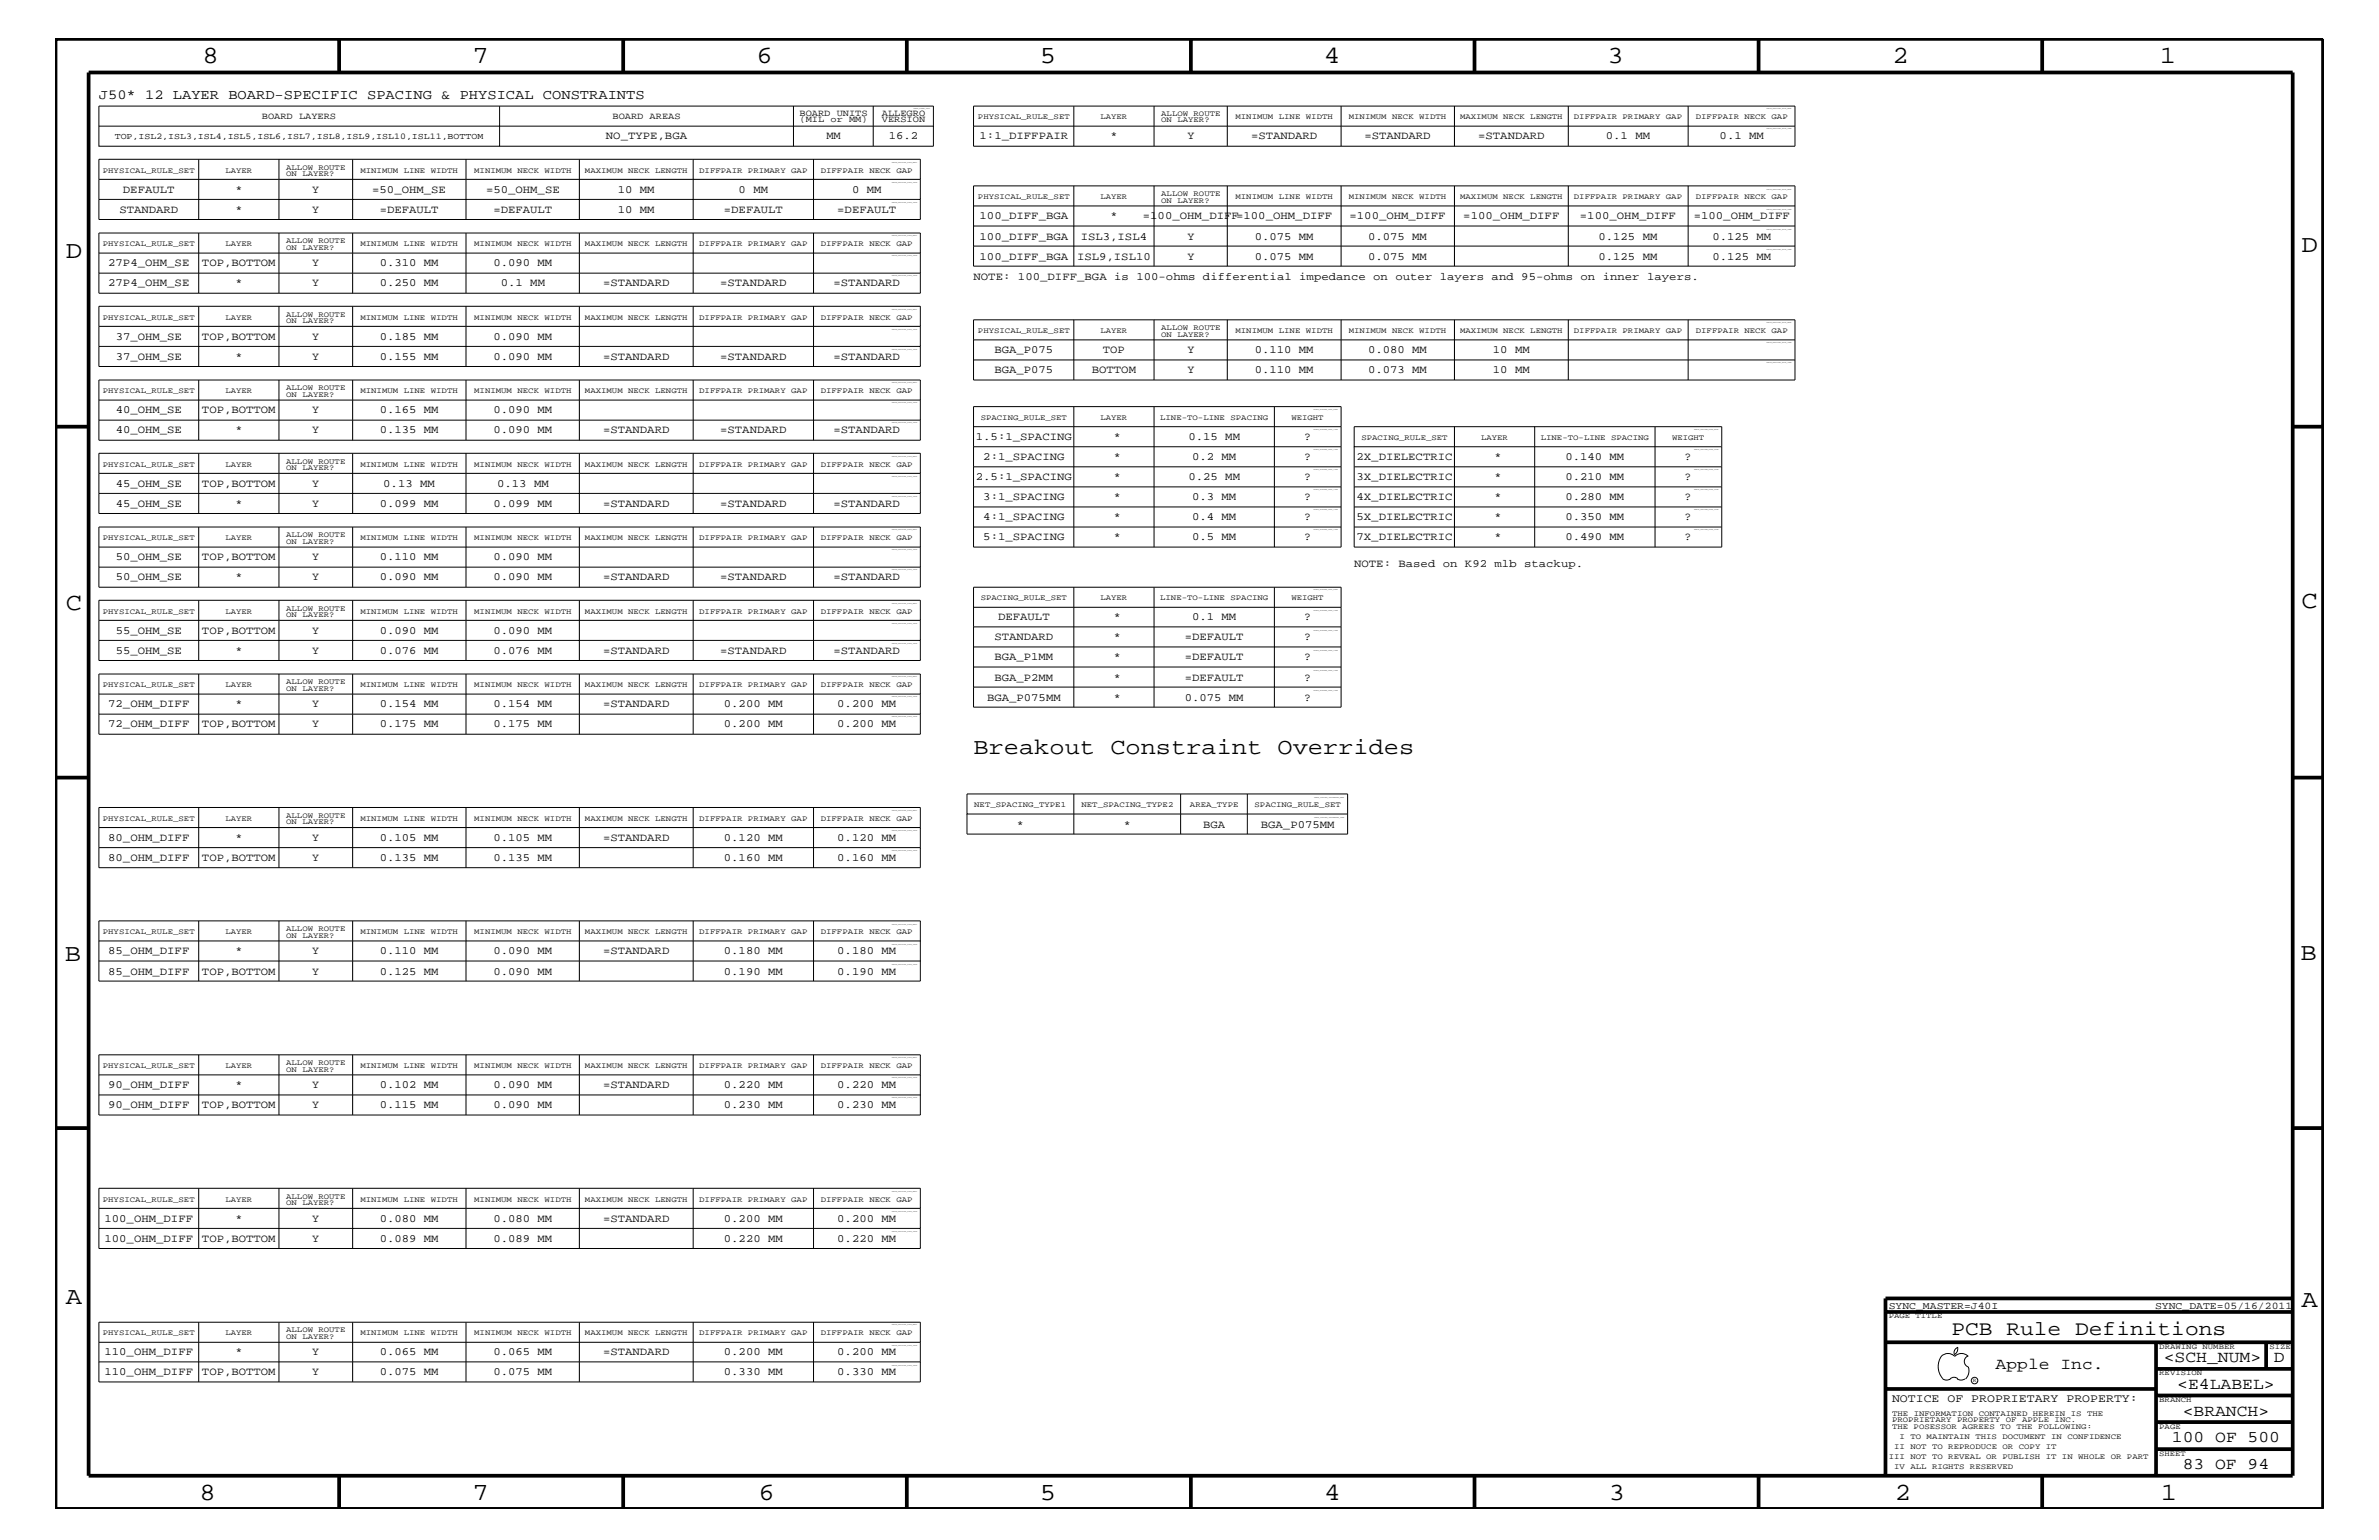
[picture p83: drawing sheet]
<svg xmlns="http://www.w3.org/2000/svg" width="432mm" height="279mm" viewBox="0 0 432 279" stroke-linecap="round" stroke-linejoin="round" font-family="sans-serif">
<defs><g id="words">
<g font-size="4.5">
<text x="36.7" y="11.5">8</text>
<text x="85.8" y="11.5">7</text>
<text x="137.3" y="11.5">6</text>
<text x="188.7" y="11.5">5</text>
<text x="240.3" y="11.5">4</text>
<text x="291.8" y="11.5">3</text>
<text x="343.5" y="11.5">2</text>
<text x="392" y="11.5">1</text>
<text x="11.9" y="46.8">D</text>
<text x="417.7" y="45.7">D</text>
<text x="11.9" y="110.6">C</text>
<text x="417.7" y="110.3">C</text>
<text x="11.8" y="174.3">B</text>
<text x="417.6" y="174.2">B</text>
<text x="11.9" y="236.7">A</text>
<text x="417.7" y="237.1">A</text>
<text x="36.2" y="272.1">8</text>
<text x="85.8" y="272.1">7</text>
<text x="137.7" y="272.1">6</text>
<text x="188.7" y="272.1">5</text>
<text x="240.4" y="272.1">4</text>
<text x="292" y="272.1">3</text>
<text x="343.9" y="272.1">2</text>
<text x="392.2" y="272.1">1</text>
</g>
<text font-size="4.1" x="176.7" y="136.8">Breakout Constraint Overrides</text>
<text font-size="3.7" x="354.2" y="242.3">PCB Rule Definitions</text>
<g font-size="3">
<text x="362.2" y="248.4">Apple Inc.</text>
<text x="392.7" y="247.1">&lt;SCH_NUM&gt;</text>
<text x="395.2" y="252">&lt;E4LABEL&gt;</text>
<text x="412.7" y="247.1">D</text>
<text x="396.2" y="256.8">&lt;BRANCH&gt;</text>
<text x="394.2" y="261.6">100 OF 500</text>
<text x="396.2" y="266.6">83 OF 94</text>
</g>
<text font-size="2.5" x="17.9" y="18">J50* 12 LAYER BOARD-SPECIFIC SPACING &amp; PHYSICAL CONSTRAINTS</text>
<text font-size="2.1" x="343.4" y="254.4">NOTICE OF PROPRIETARY PROPERTY:</text>
<g font-size="2">
<text x="110" y="25.3">NO_TYPE,BGA</text>
<text x="150" y="25.3">MM</text>
<text x="161.3" y="25.3">16.2</text>
<text x="177.8" y="25.3">1:1_DIFFPAIR</text>
<text x="201.5" y="25.3">*</text>
<text x="215.5" y="25.3">Y</text>
<text x="227.1" y="25.3">=STANDARD</text>
<text x="247.7" y="25.3">=STANDARD</text>
<text x="268.3" y="25.3">=STANDARD</text>
<text x="291.5" y="25.3">0.1 MM</text>
<text x="312.1" y="25.3">0.1 MM</text>
<text x="22.3" y="35">DEFAULT</text>
<text x="42.7" y="35">*</text>
<text x="56.7" y="35">Y</text>
<text x="67.6" y="35">=50_OHM_SE</text>
<text x="88.2" y="35">=50_OHM_SE</text>
<text x="112.1" y="35">10 MM</text>
<text x="134.1" y="35">0 MM</text>
<text x="154.6" y="35">0 MM</text>
<text x="21.7" y="38.6">STANDARD</text>
<text x="42.7" y="38.6">*</text>
<text x="56.7" y="38.6">Y</text>
<text x="68.9" y="38.6">=DEFAULT</text>
<text x="89.6" y="38.6">=DEFAULT</text>
<text x="112.1" y="38.6">10 MM</text>
<text x="131.4" y="38.6">=DEFAULT</text>
<text x="152" y="38.6">=DEFAULT</text>
<text x="177.8" y="39.8">100_DIFF_BGA</text>
<text x="201.5" y="39.8">*</text>
<text x="207.4" y="39.8">=100_OHM_DIFF=100_OHM_DIFF</text>
<text x="244.9" y="39.8">=100_OHM_DIFF</text>
<text x="265.6" y="39.8">=100_OHM_DIFF</text>
<text x="286.8" y="39.8">=100_OHM_DIFF</text>
<text x="307.4" y="39.8">=100_OHM_DIFF</text>
<text x="177.8" y="43.5">100_DIFF_BGA</text>
<text x="177.8" y="47.1">100_DIFF_BGA</text>
<text x="195.5" y="47.1">ISL9,ISL10</text>
<text x="196.2" y="43.5">ISL3,ISL4</text>
<text x="215.5" y="43.5">Y</text>
<text x="215.5" y="47.1">Y</text>
<text x="227.8" y="43.5">0.075 MM</text>
<text x="227.8" y="47.1">0.075 MM</text>
<text x="248.3" y="43.5">0.075 MM</text>
<text x="248.3" y="47.1">0.075 MM</text>
<text x="290.2" y="43.5">0.125 MM</text>
<text x="290.2" y="47.1">0.125 MM</text>
<text x="310.8" y="43.5">0.125 MM</text>
<text x="310.8" y="47.1">0.125 MM</text>
<text x="19.6" y="51.9">27P4_OHM_SE</text>
<text x="19.6" y="48.3">27P4_OHM_SE</text>
<text x="36.7" y="48.3">TOP,BOTTOM</text>
<text x="42.7" y="51.9">*</text>
<text x="56.7" y="51.9">Y</text>
<text x="56.7" y="48.3">Y</text>
<text x="68.9" y="51.9">0.250 MM</text>
<text x="68.9" y="48.3">0.310 MM</text>
<text x="89.6" y="48.3">0.090 MM</text>
<text x="90.9" y="51.9">0.1 MM</text>
<text x="109.5" y="51.9">=STANDARD</text>
<text x="130.7" y="51.9">=STANDARD</text>
<text x="151.3" y="51.9">=STANDARD</text>
<text x="176.7" y="50.7">NOTE: 100_DIFF_BGA is 100-ohms differential impedance on outer layers and 95-ohms on inner layers.</text>
<text x="21" y="61.7">37_OHM_SE</text>
<text x="21" y="65.3">37_OHM_SE</text>
<text x="36.7" y="61.7">TOP,BOTTOM</text>
<text x="42.7" y="65.3">*</text>
<text x="56.7" y="61.7">Y</text>
<text x="56.7" y="65.3">Y</text>
<text x="68.9" y="61.7">0.185 MM</text>
<text x="68.9" y="65.3">0.155 MM</text>
<text x="89.6" y="61.7">0.090 MM</text>
<text x="89.6" y="65.3">0.090 MM</text>
<text x="109.5" y="65.3">=STANDARD</text>
<text x="130.7" y="65.3">=STANDARD</text>
<text x="151.3" y="65.3">=STANDARD</text>
<text x="180.5" y="64">BGA_P075</text>
<text x="200.2" y="64">TOP</text>
<text x="215.5" y="64">Y</text>
<text x="227.8" y="64">0.110 MM</text>
<text x="248.3" y="64">0.080 MM</text>
<text x="271" y="64">10 MM</text>
<text x="180.5" y="67.7">BGA_P075</text>
<text x="198.2" y="67.7">BOTTOM</text>
<text x="215.5" y="67.7">Y</text>
<text x="227.8" y="67.7">0.110 MM</text>
<text x="248.3" y="67.7">0.073 MM</text>
<text x="271" y="67.7">10 MM</text>
<text x="21" y="75">40_OHM_SE</text>
<text x="36.7" y="75">TOP,BOTTOM</text>
<text x="56.7" y="75">Y</text>
<text x="68.9" y="75">0.165 MM</text>
<text x="89.6" y="75">0.090 MM</text>
<text x="21" y="78.6">40_OHM_SE</text>
<text x="42.7" y="78.6">*</text>
<text x="56.7" y="78.6">Y</text>
<text x="68.9" y="78.6">0.135 MM</text>
<text x="89.6" y="78.6">0.090 MM</text>
<text x="109.5" y="78.6">=STANDARD</text>
<text x="130.7" y="78.6">=STANDARD</text>
<text x="151.3" y="78.6">=STANDARD</text>
<text x="177.1" y="79.9">1.5:1_SPACING</text>
<text x="178.5" y="83.5">2:1_SPACING</text>
<text x="202.1" y="83.5">*</text>
<text x="202.1" y="79.9">*</text>
<text x="215.7" y="79.9">0.15 MM</text>
<text x="216.4" y="83.5">0.2 MM</text>
<text x="236.7" y="83.5">?</text>
<text x="236.7" y="79.9">?</text>
<text x="246.2" y="83.5">2X_DIELECTRIC</text>
<text x="271.2" y="83.5">*</text>
<text x="284.1" y="83.5">0.140 MM</text>
<text x="305.8" y="83.5">?</text>
<text x="21" y="88.3">45_OHM_SE</text>
<text x="36.7" y="88.3">TOP,BOTTOM</text>
<text x="56.7" y="88.3">Y</text>
<text x="69.6" y="88.3">0.13 MM</text>
<text x="90.2" y="88.3">0.13 MM</text>
<text x="177.1" y="87.1">2.5:1_SPACING</text>
<text x="202.1" y="87.1">*</text>
<text x="215.7" y="87.1">0.25 MM</text>
<text x="236.7" y="87.1">?</text>
<text x="246.2" y="87.1">3X_DIELECTRIC</text>
<text x="271.2" y="87.1">*</text>
<text x="284.1" y="87.1">0.210 MM</text>
<text x="305.8" y="87.1">?</text>
<text x="21" y="92">45_OHM_SE</text>
<text x="42.7" y="92">*</text>
<text x="56.7" y="92">Y</text>
<text x="68.9" y="92">0.099 MM</text>
<text x="89.6" y="92">0.099 MM</text>
<text x="109.5" y="92">=STANDARD</text>
<text x="130.7" y="92">=STANDARD</text>
<text x="151.3" y="92">=STANDARD</text>
<text x="178.5" y="90.7">3:1_SPACING</text>
<text x="178.5" y="94.3">4:1_SPACING</text>
<text x="202.1" y="90.7">*</text>
<text x="202.1" y="94.3">*</text>
<text x="216.4" y="90.7">0.3 MM</text>
<text x="216.4" y="94.3">0.4 MM</text>
<text x="236.7" y="90.7">?</text>
<text x="236.7" y="94.3">?</text>
<text x="246.2" y="90.7">4X_DIELECTRIC</text>
<text x="246.2" y="94.3">5X_DIELECTRIC</text>
<text x="271.2" y="94.3">*</text>
<text x="271.2" y="90.7">*</text>
<text x="284.1" y="90.7">0.280 MM</text>
<text x="284.1" y="94.3">0.350 MM</text>
<text x="305.8" y="90.7">?</text>
<text x="305.8" y="94.3">?</text>
<text x="21" y="101.6">50_OHM_SE</text>
<text x="36.7" y="101.6">TOP,BOTTOM</text>
<text x="56.7" y="101.6">Y</text>
<text x="68.9" y="101.6">0.110 MM</text>
<text x="89.6" y="101.6">0.090 MM</text>
<text x="178.5" y="98">5:1_SPACING</text>
<text x="202.1" y="98">*</text>
<text x="216.4" y="98">0.5 MM</text>
<text x="236.7" y="98">?</text>
<text x="246.2" y="98">7X_DIELECTRIC</text>
<text x="271.2" y="98">*</text>
<text x="284.1" y="98">0.490 MM</text>
<text x="305.8" y="98">?</text>
<text x="21" y="105.3">50_OHM_SE</text>
<text x="42.7" y="105.3">*</text>
<text x="56.7" y="105.3">Y</text>
<text x="68.9" y="105.3">0.090 MM</text>
<text x="89.6" y="105.3">0.090 MM</text>
<text x="109.5" y="105.3">=STANDARD</text>
<text x="130.7" y="105.3">=STANDARD</text>
<text x="151.3" y="105.3">=STANDARD</text>
<text x="245.8" y="102.9">NOTE: Based on K92 mlb stackup.</text>
<text x="181.1" y="112.6">DEFAULT</text>
<text x="202.1" y="112.6">*</text>
<text x="216.4" y="112.6">0.1 MM</text>
<text x="236.7" y="112.6">?</text>
<text x="21" y="115">55_OHM_SE</text>
<text x="21" y="118.6">55_OHM_SE</text>
<text x="36.7" y="115">TOP,BOTTOM</text>
<text x="42.7" y="118.6">*</text>
<text x="56.7" y="115">Y</text>
<text x="56.7" y="118.6">Y</text>
<text x="68.9" y="118.6">0.076 MM</text>
<text x="68.9" y="115">0.090 MM</text>
<text x="89.6" y="115">0.090 MM</text>
<text x="89.6" y="118.6">0.076 MM</text>
<text x="109.5" y="118.6">=STANDARD</text>
<text x="130.7" y="118.6">=STANDARD</text>
<text x="151.3" y="118.6">=STANDARD</text>
<text x="180.5" y="116.2">STANDARD</text>
<text x="180.5" y="119.8">BGA_P1MM</text>
<text x="202.1" y="116.2">*</text>
<text x="202.1" y="119.8">*</text>
<text x="215.1" y="116.2">=DEFAULT</text>
<text x="215.1" y="119.8">=DEFAULT</text>
<text x="236.7" y="116.2">?</text>
<text x="236.7" y="119.8">?</text>
<text x="180.5" y="123.5">BGA_P2MM</text>
<text x="202.1" y="123.5">*</text>
<text x="215.1" y="123.5">=DEFAULT</text>
<text x="236.7" y="123.5">?</text>
<text x="19.6" y="128.3">72_OHM_DIFF</text>
<text x="19.6" y="131.9">72_OHM_DIFF</text>
<text x="36.7" y="131.9">TOP,BOTTOM</text>
<text x="42.7" y="128.3">*</text>
<text x="56.7" y="128.3">Y</text>
<text x="56.7" y="131.9">Y</text>
<text x="68.9" y="128.3">0.154 MM</text>
<text x="68.9" y="131.9">0.175 MM</text>
<text x="89.6" y="131.9">0.175 MM</text>
<text x="89.6" y="128.3">0.154 MM</text>
<text x="109.5" y="128.3">=STANDARD</text>
<text x="131.4" y="128.3">0.200 MM</text>
<text x="131.4" y="131.9">0.200 MM</text>
<text x="152" y="128.3">0.200 MM</text>
<text x="152" y="131.9">0.200 MM</text>
<text x="179.2" y="127.1">BGA_P075MM</text>
<text x="202.1" y="127.1">*</text>
<text x="215.1" y="127.1">0.075 MM</text>
<text x="236.7" y="127.1">?</text>
<text x="19.6" y="152.6">80_OHM_DIFF</text>
<text x="42.7" y="152.6">*</text>
<text x="56.7" y="152.6">Y</text>
<text x="68.9" y="152.6">0.105 MM</text>
<text x="89.6" y="152.6">0.105 MM</text>
<text x="109.5" y="152.6">=STANDARD</text>
<text x="131.4" y="152.6">0.120 MM</text>
<text x="152" y="152.6">0.120 MM</text>
<text x="184.5" y="150.1">*</text>
<text x="204" y="150.1">*</text>
<text x="218.4" y="150.1">BGA</text>
<text x="228.9" y="150.1">BGA_P075MM</text>
<text x="19.6" y="156.2">80_OHM_DIFF</text>
<text x="36.7" y="156.2">TOP,BOTTOM</text>
<text x="56.7" y="156.2">Y</text>
<text x="68.9" y="156.2">0.135 MM</text>
<text x="89.6" y="156.2">0.135 MM</text>
<text x="131.4" y="156.2">0.160 MM</text>
<text x="152" y="156.2">0.160 MM</text>
<text x="19.6" y="173.2">85_OHM_DIFF</text>
<text x="42.7" y="173.2">*</text>
<text x="56.7" y="173.2">Y</text>
<text x="68.9" y="173.2">0.110 MM</text>
<text x="89.6" y="173.2">0.090 MM</text>
<text x="109.5" y="173.2">=STANDARD</text>
<text x="131.4" y="173.2">0.180 MM</text>
<text x="152" y="173.2">0.180 MM</text>
<text x="19.6" y="176.8">85_OHM_DIFF</text>
<text x="36.7" y="176.8">TOP,BOTTOM</text>
<text x="56.7" y="176.8">Y</text>
<text x="68.9" y="176.8">0.125 MM</text>
<text x="89.6" y="176.8">0.090 MM</text>
<text x="131.4" y="176.8">0.190 MM</text>
<text x="152" y="176.8">0.190 MM</text>
<text x="19.6" y="197.4">90_OHM_DIFF</text>
<text x="42.7" y="197.4">*</text>
<text x="56.7" y="197.4">Y</text>
<text x="68.9" y="197.4">0.102 MM</text>
<text x="89.6" y="197.4">0.090 MM</text>
<text x="109.5" y="197.4">=STANDARD</text>
<text x="131.4" y="197.4">0.220 MM</text>
<text x="152" y="197.4">0.220 MM</text>
<text x="19.6" y="201">90_OHM_DIFF</text>
<text x="36.7" y="201">TOP,BOTTOM</text>
<text x="56.7" y="201">Y</text>
<text x="68.9" y="201">0.115 MM</text>
<text x="89.6" y="201">0.090 MM</text>
<text x="131.4" y="201">0.230 MM</text>
<text x="152" y="201">0.230 MM</text>
<text x="19" y="221.7">100_OHM_DIFF</text>
<text x="42.7" y="221.7">*</text>
<text x="56.7" y="221.7">Y</text>
<text x="68.9" y="221.7">0.080 MM</text>
<text x="89.6" y="221.7">0.080 MM</text>
<text x="109.5" y="221.7">=STANDARD</text>
<text x="131.4" y="221.7">0.200 MM</text>
<text x="152" y="221.7">0.200 MM</text>
<text x="19" y="225.3">100_OHM_DIFF</text>
<text x="36.7" y="225.3">TOP,BOTTOM</text>
<text x="56.7" y="225.3">Y</text>
<text x="68.9" y="225.3">0.089 MM</text>
<text x="89.6" y="225.3">0.089 MM</text>
<text x="131.4" y="225.3">0.220 MM</text>
<text x="152" y="225.3">0.220 MM</text>
<text x="19" y="245.9">110_OHM_DIFF</text>
<text x="42.7" y="245.9">*</text>
<text x="56.7" y="245.9">Y</text>
<text x="68.9" y="245.9">0.065 MM</text>
<text x="89.6" y="245.9">0.065 MM</text>
<text x="109.5" y="245.9">=STANDARD</text>
<text x="131.4" y="245.9">0.200 MM</text>
<text x="152" y="245.9">0.200 MM</text>
<text x="19" y="249.5">110_OHM_DIFF</text>
<text x="36.7" y="249.5">TOP,BOTTOM</text>
<text x="56.7" y="249.5">Y</text>
<text x="68.9" y="249.5">0.075 MM</text>
<text x="89.6" y="249.5">0.075 MM</text>
<text x="131.4" y="249.5">0.330 MM</text>
<text x="152" y="249.5">0.330 MM</text>
</g>
<g font-size="1.9">
<text x="342.8" y="237.4">SYNC_MASTER=J40I</text>
<text x="391.2" y="237.4">SYNC_DATE=05/16/2011</text>
</g>
<g font-size="1.7">
<text x="47.5" y="21.6">BOARD LAYERS</text>
<text x="111.2" y="21.6">BOARD AREAS</text>
<text x="145.1" y="22.2">(MIL or MM)</text>
<text x="145.1" y="21">BOARD UNITS</text>
<text x="160.1" y="22.2">VERSION</text>
<text x="160.1" y="21">ALLEGRO</text>
</g>
<text font-size="1.6" x="20.8" y="25.3">TOP,ISL2,ISL3,ISL4,ISL5,ISL6,ISL7,ISL8,ISL9,ISL10,ISL11,BOTTOM</text>
<g font-size="1.4">
<text x="177.5" y="21.6">PHYSICAL_RULE_SET</text>
<text x="199.8" y="21.6">LAYER</text>
<text x="210.8" y="21">ALLOW ROUTE</text>
<text x="210.8" y="22.2">ON LAYER?</text>
<text x="224.2" y="21.6">MINIMUM LINE WIDTH</text>
<text x="244.8" y="21.6">MINIMUM NECK WIDTH</text>
<text x="265" y="21.6">MAXIMUM NECK LENGTH</text>
<text x="285.7" y="21.6">DIFFPAIR PRIMARY GAP</text>
<text x="307.8" y="21.6">DIFFPAIR NECK GAP</text>
<text x="18.7" y="31.4">PHYSICAL_RULE_SET</text>
<text x="40.9" y="31.4">LAYER</text>
<text x="51.9" y="30.8">ALLOW ROUTE</text>
<text x="51.9" y="31.9">ON LAYER?</text>
<text x="65.4" y="31.4">MINIMUM LINE WIDTH</text>
<text x="86.1" y="31.4">MINIMUM NECK WIDTH</text>
<text x="106.2" y="31.4">MAXIMUM NECK LENGTH</text>
<text x="126.9" y="31.4">DIFFPAIR PRIMARY GAP</text>
<text x="149" y="31.4">DIFFPAIR NECK GAP</text>
<text x="210.8" y="35.6">ALLOW ROUTE</text>
<text x="177.5" y="36.2">PHYSICAL_RULE_SET</text>
<text x="199.8" y="36.2">LAYER</text>
<text x="210.8" y="36.8">ON LAYER?</text>
<text x="224.2" y="36.2">MINIMUM LINE WIDTH</text>
<text x="244.8" y="36.2">MINIMUM NECK WIDTH</text>
<text x="265" y="36.2">MAXIMUM NECK LENGTH</text>
<text x="285.7" y="36.2">DIFFPAIR PRIMARY GAP</text>
<text x="307.8" y="36.2">DIFFPAIR NECK GAP</text>
<text x="18.7" y="44.6">PHYSICAL_RULE_SET</text>
<text x="40.9" y="44.6">LAYER</text>
<text x="51.9" y="44.1">ALLOW ROUTE</text>
<text x="51.9" y="45.3">ON LAYER?</text>
<text x="65.4" y="44.6">MINIMUM LINE WIDTH</text>
<text x="86.1" y="44.6">MINIMUM NECK WIDTH</text>
<text x="106.2" y="44.6">MAXIMUM NECK LENGTH</text>
<text x="126.9" y="44.6">DIFFPAIR PRIMARY GAP</text>
<text x="149" y="44.6">DIFFPAIR NECK GAP</text>
<text x="18.7" y="58">PHYSICAL_RULE_SET</text>
<text x="40.9" y="58">LAYER</text>
<text x="51.9" y="57.4">ALLOW ROUTE</text>
<text x="51.9" y="58.6">ON LAYER?</text>
<text x="65.4" y="58">MINIMUM LINE WIDTH</text>
<text x="86.1" y="58">MINIMUM NECK WIDTH</text>
<text x="106.2" y="58">MAXIMUM NECK LENGTH</text>
<text x="126.9" y="58">DIFFPAIR PRIMARY GAP</text>
<text x="149" y="58">DIFFPAIR NECK GAP</text>
<text x="210.8" y="59.8">ALLOW ROUTE</text>
<text x="177.5" y="60.4">PHYSICAL_RULE_SET</text>
<text x="199.8" y="60.4">LAYER</text>
<text x="210.8" y="61.1">ON LAYER?</text>
<text x="224.2" y="60.4">MINIMUM LINE WIDTH</text>
<text x="244.8" y="60.4">MINIMUM NECK WIDTH</text>
<text x="265" y="60.4">MAXIMUM NECK LENGTH</text>
<text x="285.7" y="60.4">DIFFPAIR PRIMARY GAP</text>
<text x="307.8" y="60.4">DIFFPAIR NECK GAP</text>
<text x="18.7" y="71.3">PHYSICAL_RULE_SET</text>
<text x="40.9" y="71.3">LAYER</text>
<text x="51.9" y="70.7">ALLOW ROUTE</text>
<text x="51.9" y="72">ON LAYER?</text>
<text x="65.4" y="71.3">MINIMUM LINE WIDTH</text>
<text x="86.1" y="71.3">MINIMUM NECK WIDTH</text>
<text x="106.2" y="71.3">MAXIMUM NECK LENGTH</text>
<text x="126.9" y="71.3">DIFFPAIR PRIMARY GAP</text>
<text x="149" y="71.3">DIFFPAIR NECK GAP</text>
<text x="178" y="76.2">SPACING_RULE_SET</text>
<text x="199.8" y="76.2">LAYER</text>
<text x="210.6" y="76.2">LINE-TO-LINE SPACING</text>
<text x="234.4" y="76.2">WEIGHT</text>
<text x="247.1" y="79.9">SPACING_RULE_SET</text>
<text x="268.9" y="79.9">LAYER</text>
<text x="279.7" y="79.9">LINE-TO-LINE SPACING</text>
<text x="303.5" y="79.9">WEIGHT</text>
<text x="18.7" y="84.7">PHYSICAL_RULE_SET</text>
<text x="40.9" y="84.7">LAYER</text>
<text x="51.9" y="84.1">ALLOW ROUTE</text>
<text x="51.9" y="85.3">ON LAYER?</text>
<text x="65.4" y="84.7">MINIMUM LINE WIDTH</text>
<text x="86.1" y="84.7">MINIMUM NECK WIDTH</text>
<text x="106.2" y="84.7">MAXIMUM NECK LENGTH</text>
<text x="126.9" y="84.7">DIFFPAIR PRIMARY GAP</text>
<text x="149" y="84.7">DIFFPAIR NECK GAP</text>
<text x="18.7" y="98">PHYSICAL_RULE_SET</text>
<text x="40.9" y="98">LAYER</text>
<text x="51.9" y="97.4">ALLOW ROUTE</text>
<text x="51.9" y="98.7">ON LAYER?</text>
<text x="65.4" y="98">MINIMUM LINE WIDTH</text>
<text x="86.1" y="98">MINIMUM NECK WIDTH</text>
<text x="106.2" y="98">MAXIMUM NECK LENGTH</text>
<text x="126.9" y="98">DIFFPAIR PRIMARY GAP</text>
<text x="149" y="98">DIFFPAIR NECK GAP</text>
<text x="18.7" y="111.4">PHYSICAL_RULE_SET</text>
<text x="40.9" y="111.4">LAYER</text>
<text x="51.9" y="110.8">ALLOW ROUTE</text>
<text x="51.9" y="112">ON LAYER?</text>
<text x="65.4" y="111.4">MINIMUM LINE WIDTH</text>
<text x="86.1" y="111.4">MINIMUM NECK WIDTH</text>
<text x="106.2" y="111.4">MAXIMUM NECK LENGTH</text>
<text x="126.9" y="111.4">DIFFPAIR PRIMARY GAP</text>
<text x="149" y="111.4">DIFFPAIR NECK GAP</text>
<text x="178" y="108.9">SPACING_RULE_SET</text>
<text x="199.8" y="108.9">LAYER</text>
<text x="210.6" y="108.9">LINE-TO-LINE SPACING</text>
<text x="234.4" y="108.9">WEIGHT</text>
<text x="18.7" y="124.7">PHYSICAL_RULE_SET</text>
<text x="40.9" y="124.7">LAYER</text>
<text x="51.9" y="124.1">ALLOW ROUTE</text>
<text x="51.9" y="125.3">ON LAYER?</text>
<text x="65.4" y="124.7">MINIMUM LINE WIDTH</text>
<text x="86.1" y="124.7">MINIMUM NECK WIDTH</text>
<text x="106.2" y="124.7">MAXIMUM NECK LENGTH</text>
<text x="126.9" y="124.7">DIFFPAIR PRIMARY GAP</text>
<text x="149" y="124.7">DIFFPAIR NECK GAP</text>
<text x="18.7" y="149">PHYSICAL_RULE_SET</text>
<text x="40.9" y="149">LAYER</text>
<text x="51.9" y="148.4">ALLOW ROUTE</text>
<text x="51.9" y="149.5">ON LAYER?</text>
<text x="65.4" y="149">MINIMUM LINE WIDTH</text>
<text x="86.1" y="149">MINIMUM NECK WIDTH</text>
<text x="106.2" y="149">MAXIMUM NECK LENGTH</text>
<text x="126.9" y="149">DIFFPAIR PRIMARY GAP</text>
<text x="149" y="149">DIFFPAIR NECK GAP</text>
<text x="176.8" y="146.5">NET_SPACING_TYPE1</text>
<text x="196.3" y="146.5">NET_SPACING_TYPE2</text>
<text x="216" y="146.5">AREA_TYPE</text>
<text x="227.7" y="146.5">SPACING_RULE_SET</text>
<text x="18.7" y="169.5">PHYSICAL_RULE_SET</text>
<text x="40.9" y="169.5">LAYER</text>
<text x="51.9" y="168.9">ALLOW ROUTE</text>
<text x="51.9" y="170.1">ON LAYER?</text>
<text x="65.4" y="169.5">MINIMUM LINE WIDTH</text>
<text x="86.1" y="169.5">MINIMUM NECK WIDTH</text>
<text x="106.2" y="169.5">MAXIMUM NECK LENGTH</text>
<text x="126.9" y="169.5">DIFFPAIR PRIMARY GAP</text>
<text x="149" y="169.5">DIFFPAIR NECK GAP</text>
<text x="18.7" y="193.7">PHYSICAL_RULE_SET</text>
<text x="40.9" y="193.7">LAYER</text>
<text x="51.9" y="193.2">ALLOW ROUTE</text>
<text x="51.9" y="194.4">ON LAYER?</text>
<text x="65.4" y="193.7">MINIMUM LINE WIDTH</text>
<text x="86.1" y="193.7">MINIMUM NECK WIDTH</text>
<text x="106.2" y="193.7">MAXIMUM NECK LENGTH</text>
<text x="126.9" y="193.7">DIFFPAIR PRIMARY GAP</text>
<text x="149" y="193.7">DIFFPAIR NECK GAP</text>
<text x="18.7" y="218">PHYSICAL_RULE_SET</text>
<text x="40.9" y="218">LAYER</text>
<text x="51.9" y="217.5">ALLOW ROUTE</text>
<text x="51.9" y="218.6">ON LAYER?</text>
<text x="65.4" y="218">MINIMUM LINE WIDTH</text>
<text x="86.1" y="218">MINIMUM NECK WIDTH</text>
<text x="106.2" y="218">MAXIMUM NECK LENGTH</text>
<text x="126.9" y="218">DIFFPAIR PRIMARY GAP</text>
<text x="149" y="218">DIFFPAIR NECK GAP</text>
<text x="342.8" y="239.2">PAGE TITLE</text>
<text x="18.7" y="242.3">PHYSICAL_RULE_SET</text>
<text x="40.9" y="242.3">LAYER</text>
<text x="51.9" y="241.7">ALLOW ROUTE</text>
<text x="51.9" y="242.9">ON LAYER?</text>
<text x="65.4" y="242.3">MINIMUM LINE WIDTH</text>
<text x="86.1" y="242.3">MINIMUM NECK WIDTH</text>
<text x="106.2" y="242.3">MAXIMUM NECK LENGTH</text>
<text x="126.9" y="242.3">DIFFPAIR PRIMARY GAP</text>
<text x="149" y="242.3">DIFFPAIR NECK GAP</text>
<text x="391.9" y="244.7">DRAWING NUMBER</text>
<text x="411.9" y="244.7">SIZE</text>
<text x="391.9" y="249.5">REVISION</text>
<text x="343.4" y="256.8">THE INFORMATION CONTAINED HEREIN IS THE</text>
<text x="391.9" y="254.4">BRANCH</text>
<text x="343.4" y="258">PROPRIETARY PROPERTY OF APPLE INC.</text>
<text x="343.4" y="259.3">THE POSESSOR AGREES TO THE FOLLOWING:</text>
<text x="343.8" y="262.9">II NOT TO REPRODUCE OR COPY IT</text>
<text x="344.8" y="261.1">I TO MAINTAIN THIS DOCUMENT IN CONFIDENCE</text>
<text x="391.9" y="259.3">PAGE</text>
<text x="342.8" y="264.7">III NOT TO REVEAL OR PUBLISH IT IN WHOLE OR PART</text>
<text x="343.8" y="266.6">IV ALL RIGHTS RESERVED</text>
<text x="391.9" y="264.1">SHEET</text>
</g>
<text font-size="1" x="358.1" y="250.7">R</text>
<g font-size=".3">
<text x="165.8" y="19.8">TABLE_BOARD_INFO</text>
<text x="320.6" y="23.5">TABLE_PHYSICAL_RULE_ITEM</text>
<text x="320.6" y="19.8">TABLE_PHYSICAL_RULE_HEAD</text>
<text x="161.9" y="29.5">TABLE_PHYSICAL_RULE_HEAD</text>
<text x="161.9" y="33.1">TABLE_PHYSICAL_RULE_ITEM</text>
<text x="320.6" y="34.4">TABLE_PHYSICAL_RULE_HEAD</text>
<text x="161.9" y="36.8">TABLE_PHYSICAL_RULE_ITEM</text>
<text x="320.6" y="41.7">TABLE_PHYSICAL_RULE_ITEM</text>
<text x="320.6" y="38">TABLE_PHYSICAL_RULE_ITEM</text>
<text x="161.9" y="42.9">TABLE_PHYSICAL_RULE_HEAD</text>
<text x="161.9" y="46.5">TABLE_PHYSICAL_RULE_ITEM</text>
<text x="320.6" y="45.3">TABLE_PHYSICAL_RULE_ITEM</text>
<text x="161.9" y="50.2">TABLE_PHYSICAL_RULE_ITEM</text>
<text x="161.9" y="59.8">TABLE_PHYSICAL_RULE_ITEM</text>
<text x="161.9" y="56.2">TABLE_PHYSICAL_RULE_HEAD</text>
<text x="320.6" y="58.6">TABLE_PHYSICAL_RULE_HEAD</text>
<text x="161.9" y="63.4">TABLE_PHYSICAL_RULE_ITEM</text>
<text x="320.6" y="65.9">TABLE_PHYSICAL_RULE_ITEM</text>
<text x="320.6" y="62.3">TABLE_PHYSICAL_RULE_ITEM</text>
<text x="161.9" y="69.5">TABLE_PHYSICAL_RULE_HEAD</text>
<text x="161.9" y="73.2">TABLE_PHYSICAL_RULE_ITEM</text>
<text x="161.9" y="76.8">TABLE_PHYSICAL_RULE_ITEM</text>
<text x="238.4" y="74.4">TABLE_SPACING_RULE_HEAD</text>
<text x="161.9" y="82.8">TABLE_PHYSICAL_RULE_HEAD</text>
<text x="238.4" y="78">TABLE_SPACING_RULE_ITEM</text>
<text x="238.4" y="81.6">TABLE_SPACING_RULE_ITEM</text>
<text x="307.5" y="78">TABLE_SPACING_RULE_HEAD</text>
<text x="307.5" y="81.6">TABLE_SPACING_RULE_ITEM</text>
<text x="161.9" y="86.5">TABLE_PHYSICAL_RULE_ITEM</text>
<text x="238.4" y="85.3">TABLE_SPACING_RULE_ITEM</text>
<text x="238.4" y="88.9">TABLE_SPACING_RULE_ITEM</text>
<text x="307.5" y="85.3">TABLE_SPACING_RULE_ITEM</text>
<text x="307.5" y="88.9">TABLE_SPACING_RULE_ITEM</text>
<text x="161.9" y="90.1">TABLE_PHYSICAL_RULE_ITEM</text>
<text x="238.4" y="92.6">TABLE_SPACING_RULE_ITEM</text>
<text x="307.5" y="92.6">TABLE_SPACING_RULE_ITEM</text>
<text x="161.9" y="96.2">TABLE_PHYSICAL_RULE_HEAD</text>
<text x="161.9" y="99.9">TABLE_PHYSICAL_RULE_ITEM</text>
<text x="238.4" y="96.2">TABLE_SPACING_RULE_ITEM</text>
<text x="307.5" y="96.2">TABLE_SPACING_RULE_ITEM</text>
<text x="161.9" y="103.5">TABLE_PHYSICAL_RULE_ITEM</text>
<text x="238.4" y="107.1">TABLE_SPACING_RULE_HEAD</text>
<text x="161.9" y="109.5">TABLE_PHYSICAL_RULE_HEAD</text>
<text x="161.9" y="113.1">TABLE_PHYSICAL_RULE_ITEM</text>
<text x="238.4" y="110.8">TABLE_SPACING_RULE_ITEM</text>
<text x="161.9" y="116.8">TABLE_PHYSICAL_RULE_ITEM</text>
<text x="238.4" y="118.1">TABLE_SPACING_RULE_ITEM</text>
<text x="238.4" y="114.4">TABLE_SPACING_RULE_ITEM</text>
<text x="161.9" y="122.9">TABLE_PHYSICAL_RULE_HEAD</text>
<text x="238.4" y="121.7">TABLE_SPACING_RULE_ITEM</text>
<text x="238.4" y="125.3">TABLE_SPACING_RULE_ITEM</text>
<text x="161.9" y="130.2">TABLE_PHYSICAL_RULE_ITEM</text>
<text x="161.9" y="126.5">TABLE_PHYSICAL_RULE_ITEM</text>
<text x="161.9" y="147.1">TABLE_PHYSICAL_RULE_HEAD</text>
<text x="238.5" y="144.7">TABLE_SPACING_ASSIGNMENT_HEAD</text>
<text x="238.5" y="148.4">TABLE_SPACING_ASSIGNMENT_ITEM</text>
<text x="161.9" y="154.4">TABLE_PHYSICAL_RULE_ITEM</text>
<text x="161.9" y="150.7">TABLE_PHYSICAL_RULE_ITEM</text>
<text x="161.9" y="167.8">TABLE_PHYSICAL_RULE_HEAD</text>
<text x="161.9" y="171.4">TABLE_PHYSICAL_RULE_ITEM</text>
<text x="161.9" y="175">TABLE_PHYSICAL_RULE_ITEM</text>
<text x="161.9" y="192">TABLE_PHYSICAL_RULE_HEAD</text>
<text x="161.9" y="195.6">TABLE_PHYSICAL_RULE_ITEM</text>
<text x="161.9" y="199.2">TABLE_PHYSICAL_RULE_ITEM</text>
<text x="161.9" y="219.8">TABLE_PHYSICAL_RULE_ITEM</text>
<text x="161.9" y="216.2">TABLE_PHYSICAL_RULE_HEAD</text>
<text x="161.9" y="223.5">TABLE_PHYSICAL_RULE_ITEM</text>
<text x="161.9" y="244.1">TABLE_PHYSICAL_RULE_ITEM</text>
<text x="161.9" y="240.5">TABLE_PHYSICAL_RULE_HEAD</text>
<text x="161.9" y="247.8">TABLE_PHYSICAL_RULE_ITEM</text>
</g>
</g></defs>
<g fill="none" stroke="#000" stroke-width=".68" stroke-linecap="butt">
<path d="M10.1 7.1h411.5v266.7h-411.5zM16.1 13.2h400v254.5h-400zM61.6 7.1v6.1M113.1 7.1v6.1M164.6 7.1v6.1M216.2 7.1v6.1M267.6 7.1v6.1M319.2 7.1v6.1M370.7 7.1v6.1M10.1 77.4h6M416.1 77.4h5.5M10.1 141.1h6"/>
<path d="M416.1 141.1h5.5M10.1 204.7h6M416.1 204.7h5.5M342.2 238h73.9M416.1 235.6h-73.9v32.1M342.2 243.5h73.9M342.2 252h49.1M391.3 248.4h24.8M391.3 243.5v24.2M391.3 258h24.8M391.3 253.2h24.8M411.3 243.5v4.9"/>
<path d="M61.6 267.7v6.1M113.1 267.7v6.1M164.6 267.7v6.1M216.2 268v5.8M267.6 267.7v6.1M319.2 267.7v6.1M370.7 267.7v6.1M391.3 262.9h24.8"/>
</g>
<g fill="none" stroke="#000" stroke-width=".18">
<path d="M17.9 19.2h151.5v7.3h-151.5zM90.7 19.2v7.3M144 19.2v7.3M158.5 19.2v7.3M176.7 19.2h149.1v7.3h-149.1zM194.9 19.2v7.3M209.5 19.2v7.3M222.8 19.2v7.3M243.4 19.2v7.3M264 19.2v7.3M284.6 19.2v7.3M306.4 19.2v7.3"/>
<path d="M17.9 28.9h149.1v10.9h-149.1zM17.9 32.5h149.1M17.9 36.2h149.1M17.9 22.9h151.5M36.1 28.9v10.9M50.6 28.9v10.9M64 28.9v10.9M84.6 28.9v10.9M105.2 28.9v10.9M125.8 28.9v10.9M147.7 28.9v10.9M176.7 33.7h149.1v14.6h-149.1z"/>
<path d="M176.7 22.9h149.1M176.7 37.4h149.1M194.9 33.7v14.6M209.5 33.7v14.6M222.8 33.7v14.6M243.4 33.7v14.6M264 33.7v14.6M284.6 33.7v14.6M306.4 33.7v14.6M17.9 42.3h149.1v10.9h-149.1zM17.9 55.6h149.1v10.9h-149.1zM17.9 45.9h149.1"/>
<path d="M17.9 49.6h149.1M17.9 59.2h149.1M36.1 42.3v10.9M36.1 55.6v10.9M50.6 42.3v10.9M50.6 55.6v10.9M64 42.3v10.9M64 55.6v10.9M84.6 42.3v10.9M84.6 55.6v10.9M105.2 42.3v10.9M105.2 55.6v10.9"/>
<path d="M125.8 42.3v10.9M125.8 55.6v10.9M147.7 42.3v10.9M147.7 55.6v10.9M176.7 58h149.1v10.9h-149.1zM176.7 44.6h149.1M176.7 41h149.1M194.9 58v10.9M209.5 58v10.9M222.8 58v10.9M243.4 58v10.9M264 58v10.9"/>
<path d="M284.6 58v10.9M306.4 58v10.9M17.9 68.9h149.1v11h-149.1zM17.9 72.6h149.1M17.9 76.2h149.1M17.9 62.9h149.1M36.1 68.9v11M50.6 68.9v11M64 68.9v11M84.6 68.9v11M105.2 68.9v11M125.8 68.9v11"/>
<path d="M147.7 68.9v11M176.7 77.4v21.9h66.7v-25.5h-66.7v3.6h66.7M176.7 61.7h149.1M176.7 65.3h149.1M194.9 73.8v25.5M209.5 73.8v25.5M231.3 73.8v25.5M264 77.4v21.9M278.6 77.4v21.9M300.4 77.4v21.9M17.9 82.2h149.1v11h-149.1zM17.9 95.6h149.1v10.9h-149.1z"/>
<path d="M17.9 85.9h149.1M17.9 89.5h149.1M17.9 99.3h149.1M36.1 82.2v11M36.1 95.6v10.9M50.6 82.2v11M50.6 95.6v10.9M64 82.2v11M64 95.6v10.9M84.6 82.2v11M84.6 95.6v10.9M105.2 82.2v11"/>
<path d="M105.2 95.6v10.9M125.8 82.2v11M125.8 95.6v10.9M147.7 82.2v11M147.7 95.6v10.9M176.7 95.6h66.7M176.7 84.7h66.7M176.7 88.3h66.7M176.7 92h66.7M176.7 81.1h66.7M245.8 81.1v18.2h66.7v-21.9h-66.7v3.7h66.7M245.8 95.6h66.7"/>
<path d="M245.8 84.7h66.7M245.8 88.3h66.7M245.8 92h66.7M17.9 108.9h149.1v10.9h-149.1zM17.9 102.9h149.1M17.9 112.6h149.1M17.9 116.2h149.1M36.1 108.9v10.9M50.6 108.9v10.9M64 108.9v10.9M84.6 108.9v10.9M105.2 108.9v10.9"/>
<path d="M125.8 108.9v10.9M147.7 108.9v10.9M176.7 110.2v18.1h66.7v-21.8h-66.7v3.7h66.7M176.7 113.7h66.7M176.7 117.4h66.7M194.9 106.5v21.8M209.5 106.5v21.8M231.3 106.5v21.8M17.9 122.3h149.1v10.9h-149.1zM17.9 129.6h149.1M17.9 125.9h149.1M36.1 122.3v10.9"/>
<path d="M50.6 122.3v10.9M64 122.3v10.9M84.6 122.3v10.9M105.2 122.3v10.9M125.8 122.3v10.9M147.7 122.3v10.9M176.7 124.7h66.7M176.7 121h66.7M17.9 146.5h149.1v10.9h-149.1zM17.9 153.8h149.1M17.9 150.1h149.1M36.1 146.5v10.9"/>
<path d="M50.6 146.5v10.9M64 146.5v10.9M84.6 146.5v10.9M105.2 146.5v10.9M125.8 146.5v10.9M147.7 146.5v10.9M175.5 147.7v3.6h69.1v-7.3h-69.1v3.7h69.1M194.9 144v7.3M214.3 144v7.3M226.4 144v7.3M17.9 167.1h149.1v10.9h-149.1zM17.9 170.7h149.1"/>
<path d="M17.9 174.4h149.1M36.1 167.1v10.9M50.6 167.1v10.9M64 167.1v10.9M84.6 167.1v10.9M105.2 167.1v10.9M125.8 167.1v10.9M147.7 167.1v10.9M17.9 191.4h149.1v10.9h-149.1zM17.9 198.7h149.1M17.9 195h149.1M36.1 191.4v10.9"/>
<path d="M50.6 191.4v10.9M64 191.4v10.9M84.6 191.4v10.9M105.2 191.4v10.9M125.8 191.4v10.9M147.7 191.4v10.9M17.9 215.6h149.1v10.9h-149.1zM17.9 219.2h149.1M36.1 215.6v10.9M50.6 215.6v10.9M64 215.6v10.9M84.6 215.6v10.9"/>
<path d="M105.2 215.6v10.9M125.8 215.6v10.9M147.7 215.6v10.9M17.9 239.9h149.1v10.8h-149.1zM17.9 222.9h149.1M36.1 239.9v10.8M50.6 239.9v10.8M64 239.9v10.8M84.6 239.9v10.8M105.2 239.9v10.8M125.8 239.9v10.8M147.7 239.9v10.8"/>
<path d="M17.9 247.1h149.1M17.9 243.5h149.1M352.3 246.1a1.72 1.72 0 0 1 2.5 0 1.69 1.69 0 0 1 2.4 0M352.4 246a3.2 3.2 0 0 0 .4 4.3l.8 .1 .4-.2M354 250.2l.7-.3 .7 .3M355.2 250.2l.7 .2 .7-.2M355.3 244.4v.3a1.18 1.18 0 0 1-.6 1.1M355.4 244.4a.99 .99 0 0 0-.6 1.4M357.2 246a1.04 1.04 0 0 0-.7 1 1.04 1.04 0 0 0 .7 1M357.3 248l.1 .7a2.11 2.11 0 0 1-.6 1.5"/>
<circle cx="358.4" cy="250.5" r=".59"/>
</g>
<use href="#words"/>
</svg>
